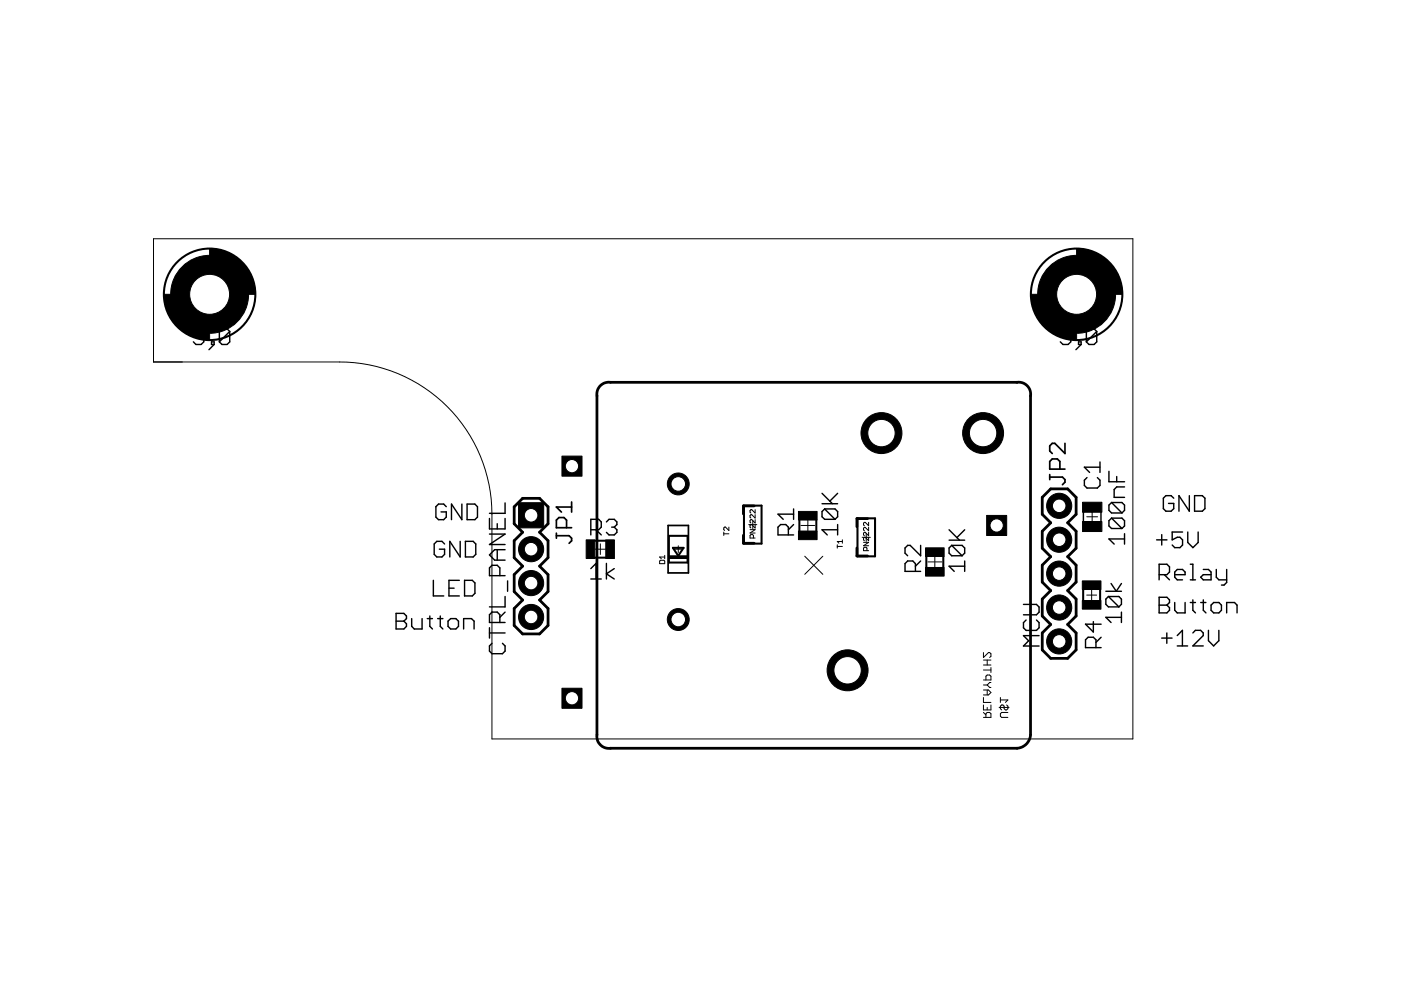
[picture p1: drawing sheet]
<svg xmlns="http://www.w3.org/2000/svg" width="420mm" height="297mm" viewBox="0 0 420 297" stroke-linecap="round" stroke-linejoin="round" font-family="sans-serif">
<g fill="none" stroke="#000" stroke-width=".3">
<path d="M60.7 86.1l4.3 4.3M65 86.1l-4.3 4.3M320.7 86.1l4.3 4.3M325 86.1l-4.3 4.3M156.4 154.5h5.8M159.3 151.6v5.8M217.1 160h1.5M217.1 159.5v1M218.6 158v1l-1-1-.5 .2v.5l.2 .3M224.5 157.2h2.5M224.9 158.7h1.6l-1.6 1.1h1.6M225.2 157.2l-.3 .3v.5l.3 .3"/>
<path d="M225.4 157.2l1.1 1.1v-1.1M225.8 156v2.5M226.5 152.8v1l-1.1-1-.5 .2v.5l.3 .3M226.5 154.3v1l-1.1-1-.5 .2v.5l.3 .3M226.5 155.7v1.1l-1.1-1.1-.5 .3v.5l.3 .3M240.2 157.5h4.1M242.3 155.4v4.2M259.8 159.9v2.4M260.5 156.6v1l-1-1-.5 .2v.5l.2 .3M260.5 158.1v1l-1-1-.5 .2v.5l.2 .3M260.5 159.6v1l-1-1-.5 .2v.5l.2 .3M315.8 151.6h3.7"/>
<path d="M317.6 149.8v3.7M325.9 154.9h3.3M327.5 153.3v3.2M178.4 164.6h3.2M180 163v3.2M197.8 168.2l.3-.3h1l.2 .3v.8h-1.5zM199.3 166.5v1M199.3 167h-1.5l.5 .5M202.4 164.6h2M203.4 163.6v2M226 161.3v-.8l-.3-.3h-.5l-.3 .3v.8h1.6M241.3 166.7l5.5 5.4"/>
<path d="M246.8 166.7l-5.5 5.4M251.1 163.8h1.5M251.1 163.3v1M252.6 162.3h-1.5l.5 .5M252.6 161.8v1M258.6 161.1h2.4M259 162.6h1.5l-1.5 1h1.5M259.2 161.1l-.2 .2v.5l.2 .3M259.5 161.1l1 1v-1M260 165.1v-.8l-.3-.3h-.5l-.2 .3v.8h1.5M278.3 168.4h4.1M280.4 166.3v4.2"/>
<path d="M325.9 178.4h3M327.4 176.9v3M294.9 195.6v1.5l1.5-1.5h.4l.4 .4v.7l-.4 .4M294.9 199.3h2.3M294.9 197.8h2.3M296.1 197.8v1.5M294.9 215h2.3v-1.1l-.4-.3h-.7l-.4 .3v1.1M294.9 203.8h2.3v-1.1l-.4-.4h-.7l-.4 .4v1.1M294.9 211.3v1.5h2.3v-1.5M294.9 213.6l.8 .7M294.9 209.1v1.4h2.3M294.9 206.8h1.5l.8 .8-.8 .7h-1.5"/>
<path d="M294.9 205.3h1.2M294.9 200.8h2.3M296.1 206.8v1.5M296.1 212v.8M296.1 205.3l.7 .8h.4M297.2 200.1v1.5M297.2 204.6h-.4l-.7 .7M299.6 212h3M300 209.1v1.4M300 209.8h2.3l-.8 .7M301.9 211.3l.4 .4v.7l-.4 .4h-.4l-.4-.4v-.7l-.3-.4h-.4l-.4 .4v.7l.4 .4M302.3 213.6h-1.9l-.4 .3v.8l.4 .3h1.9"/>
</g>
<g fill="none" stroke="#000" stroke-width=".83">
<path d="M179.9 115.8l1.2-.9 1.5-.3h122.4a3.6 3.6 0 0 1 4.1 4.1v101.5a4.3 4.3 0 0 1-4.1 4.1h-121.9a3.6 3.6 0 0 1-4.1-4.1v-102.1l.3-1.5zM154.2 151.9l2.5-2.5h5.1l2.6 2.5v5.1l-2.6 2.5 2.6 2.6v5.1l-2.6 2.5 2.6 2.5v5.1l-2.6 2.6 2.6 2.5v5.1l-2.6 2.5h-5.1l-2.5-2.5v-5.1l2.5-2.5-2.5-2.6v-5.1l2.5-2.5-2.5-2.5v-5.1l2.5-2.6-2.5-2.5zM226.2 151.6h-3.3v2.5M260.2 155.4h-3.2v2.5M312.6 149.1l2.5-2.6h5.1l2.5 2.6v5.1l-2.5 2.5 2.5 2.5v5.1l-2.5 2.6 2.5 2.5v5.1l-2.5 2.5 2.5 2.6v5l-2.5 2.6 2.5 2.5v5.1l-2.5 2.5h-5.1l-2.5-2.5v-5.1l2.5-2.5-2.5-2.6v-5l2.5-2.6-2.5-2.5v-5.1l2.5-2.5-2.5-2.6v-5.1l2.5-2.5-2.5-2.5zM222.9 160.4v2.4h3.3M257 164.3v2.3h3.2"/>
<circle cx="62.9" cy="88.2" r="6.4"/>
<circle cx="322.9" cy="88.2" r="6.4"/>
</g>
<path d="M319.4 132.9v3l-3.1-3h-.7l-.8 .7v1.6l.8 .7M166.9 159.8v1.5M169.9 158.2v-2.3l-.8-.8h-1.5l-.7 .8v2.3h4.5M171.4 150.5v3M171.4 152h-4.5l1.5 1.5M200.4 157.5h6.1v14.2h-6.1zM314.8 143h3.8l.8 .8v.7l-.8 .8M314.8 142.2v1.6M317.9 140.6v-2.3l-.8-.7h-1.5l-.8 .7v2.3h4.6M166.9 160.6h3.8l.7 .7v.8l-.7 .8" fill="none" stroke="#000" stroke-width=".51"/>
<g fill="none" stroke="#000" stroke-width=".61">
<path d="M223.1 151.6h5.3v11.3h-5.3zM239.7 155.9v3.2M244.8 155.9v3.2M257.2 155.4h5.2v11.4h-5.2zM178.4 162.1h3.3M178.4 167.2h3.3M200.6 160.6h5.6v8h-5.6zM201.8 164.2h3.2l-1.6 2.4zM277.8 166.8v3.3M282.9 166.8v3.3M324.8 176.7v3.3M329.9 176.7v3.3"/>
<circle cx="62.9" cy="88.2" r="13.7"/>
<circle cx="322.9" cy="88.2" r="13.7"/>
</g>
<g fill="none" stroke="#000" stroke-width=".42">
<path d="M329.9 138.5v3.1M133.8 151.9l-.7-.8h-1.6l-.8 .8v3.1l.8 .8h1.6l.7-.8v-1.6h-1.5M138.5 151.1v4.7l-3.1-4.7v4.7M140.1 151.1h2.3l.8 .8v3.1l-.8 .8h-2.3zM146.8 155.4v3.1h4.7v-3.1M149.1 157v1.5M151.5 150.7v3.2h-4.7M177.2 158.8h2.3l.8-.8v-1.6l-.8-.7h-2.3v4.6M178.8 158.8l1.5 1.5M181.9 156.4l.7-.7h1.6l.8 .7v.8l-.8 .8M183.4 158h.8M184.2 158l.8 .8v.8l-.8 .7h-1.6l-.7-.7"/>
<path d="M238 157.2l-1.6 1.6M238 154.1h-4.7l1.6 1.6M238 152.5v3.2M246.5 151h4.7M246.5 147.9l3.1 3.1M247.3 152.5l-.8 .8v1.6l.8 .8h3.1M247.3 152.5h3.1l.8 .8v1.6l-.8 .8M247.3 152.5l3.1 3.2M251.2 158.8h-4.7l1.6 1.5M251.2 157.2v3.1M251.2 147.9l-2.3 2.3M284.6 158.8l3.1 3.1"/>
<path d="M289.3 158.8l-2.3 2.3M324.9 153.5v2.9M326 143.2l-.8 .7v1.6l.8 .8h3.1l.8-.8v-1.6l-.8-.7M329.9 140h-4.7l1.6 1.6M330.2 153.4v3M332.6 141.3v3.1h4.6M333.4 150.6h3.1l.7 .8v1.6l-.7 .8M333.4 155.3h3.1l.7 .8v1.5l-.7 .8M333.4 155.3l-.8 .8v1.5l.8 .8h3.1M333.4 150.6l-.8 .8v1.6l.8 .8h3.1M333.4 155.3l3.1 3.1M333.4 150.6l3.1 3.2"/>
<path d="M334.9 142.8v1.6M337.2 160v3.1M337.2 145.9h-2.3l-.8 .8v2.4h3.1M352 149.3l-.8-.7h-1.5l-.8 .7v3.2l.8 .7h1.5l.8-.7v-1.6h-1.6M354.6 159.5h-3.1v2.3l1.6-.8h.8l.7 .8v1.6l-.7 .7h-1.6l-.8-.7M356.2 159.5v3.1l1.6 1.5 1.5-1.5v-3.1M356.7 148.6v4.6l-3.1-4.6v4.6M358.2 148.6h2.4l.8 .7v3.2l-.8 .7h-2.4zM130 173.9v4.7h3.1M133.3 163l-.8-.7h-1.5l-.8 .7v3.2l.8 .7h1.5l.8-.7v-1.6h-1.5M134.6 176.3h1.6M137.8 173.9h-3.2v4.7h3.2"/>
<path d="M138 162.3v4.6l-3.1-4.6v4.6M139.3 173.9h2.3l.8 .8v3.1l-.8 .8h-2.3zM139.6 162.3h2.3l.8 .7v3.2l-.8 .7h-2.3zM146.8 160.1h4.7l-4.7 3.1h4.7M149.1 164.8v3.1M149.9 172.6v-2.4l-.8-.8h-1.5l-.8 .8v2.4h4.7M151.5 178.8v3.1h-4.7M151.5 164.8h-3.2l-1.5 1.5 1.5 1.6h3.2M152.2 174.1v3.1M177.2 170.4l1.6-1.5v4.6M177.2 173.5h3.1M181.9 168.9v4.6"/>
<path d="M184.2 170.4l-2.3 1.6 2.3 1.5M236.4 160.3v-2.3l-.8-.8h-1.5l-.8 .8v2.3h4.7M274.5 171.3v-2.4l-.8-.8h-1.5l-.8 .8v2.4h4.7M276.1 163.5v3.1l-3.1-3.1h-.8l-.8 .8v1.5l.8 .8M276.1 168.1l-1.6 1.6M284.6 161.9h4.7M285.4 163.5h3.1l.8 .8v1.5l-.8 .8M285.4 163.5l-.8 .8v1.5l.8 .8h3.1M285.4 163.5l3.1 3.1M289.3 169.7h-4.7l1.6 1.6M289.3 168.1v3.2M331.6 177.2h4.7"/>
<path d="M332.4 178.8h3.2l.7 .8v1.5l-.7 .8M332.4 178.8l-.8 .8v1.5l.8 .8h3.2M332.4 178.8l3.2 3.1M333.2 174.9l1.6 2.3 1.5-2.3M337.2 161.5h-4.6l1.5 1.6M346.9 161.8h3.1M347.6 172.3h2.3l.8-.8v-1.6l-.8-.8h-2.3v4.7M347.6 179h2.3l.8 .8v.8l-.8 .8 .8 .7v.8l-.8 .8h-2.3zM348.4 160.3v3.1M349.2 172.3l1.5 1.5M352.3 172.3h3.1v-.8l-.8-.8h-1.5l-.8 .8v1.5l.8 .8h1.5M357 169.1h.7v4.7"/>
<path d="M357 173.8h1.5M357.7 179.8v3.1l.8 .8M360.9 179.8v3.1l.8 .8M360.9 170.7h1.5l.8 .8v2.3h-2.3l-.8-.8 .8-.7h2.3M364.8 170.7v2.3l.7 .8h2.4M367.9 170.7v3.9l-.8 .8h-.8M118.8 183.9h2.3l.8 .7v.8l-.8 .8 .8 .8v.7l-.8 .8h-2.3zM118.8 186.2h2.3M123.5 185.4v2.3l.7 .8h2.4v-3.1M128.1 185.4h1.6M128.9 184.6v3.1l.8 .8M131.3 185.4h1.5"/>
<path d="M132 184.6v3.1l.8 .8M134.4 186.2l.7-.8h1.6l.8 .8v1.5l-.8 .8h-1.6l-.7-.8zM139 188.5v-3.1h2.4l.8 .8v2.3M146.8 188.2v3.1M146.8 189.7h4.7M147.6 192.8l-.8 .8v1.6l.8 .7h3.1l.8-.7v-1.6l-.8-.8M149.9 186.6v-2.3l-.8-.8h-1.5l-.8 .8v2.3h4.7M151.5 183.5l-1.6 1.5M306.9 181.2h3.9l.8 .7v1.6l-.8 .8h-3.9M307.7 185.8l-.8 .8v1.6l.8 .8h3.1l.8-.8v-1.6l-.8-.8M311.6 190.5h-4.7l1.6 1.6-1.6 1.5h4.7M327.9 186.3v3.1l-2.4-2.3h4.7"/>
<path d="M328.7 194.1v-2.3l-.8-.8h-1.6l-.8 .8v2.3h4.7M330.2 191l-1.5 1.6M336.3 185h-4.7l1.6 1.6M336.3 183.5v3.1M347.6 181.4h2.3M348.4 191.3h3.1M349.9 189.7v3.1M352.3 180.6v2.3l.8 .8h2.3v-3.1M353.1 190.5l1.5-1.6v4.7M353.1 193.6h3.1M357 180.6h1.5M357.7 189.7l.8-.8h1.6l.7 .8v.8l-3.1 3.1h3.1"/>
<path d="M360.1 180.6h1.6M362.4 188.9v3.1l1.6 1.6 1.5-1.6v-3.1M364 180.6h1.5l.8 .8v1.5l-.8 .8h-1.5l-.8-.8v-1.5zM367.9 183.7v-3.1h2.3l.8 .8v2.3"/>
</g>
<g fill="#000" stroke="#000" stroke-width=".3">
<path d="M158.3 153.4h2v2.1h-2zM239.5 153.3h5.5v2.6h-5.5zM239.5 159.2h5.5v2.6h-5.5zM316.6 150.6h2.1v2h-2.1zM324.7 150.5h5.8v3h-5.8zM324.7 156.3h5.8v3h-5.8zM158.3 173.8h2v2h-2zM158.3 163.6h2v2h-2zM175.8 161.8h2.6v5.6h-2.6zM181.7 161.8h2.6v5.6h-2.6zM200.6 166.6h5.6v.8h-5.6zM277.6 164.2h5.5v2.6h-5.5z"/>
<path d="M277.6 170.1h5.5v2.6h-5.5zM316.6 170.9h2.1v2.1h-2.1zM316.6 160.8h2.1v2h-2.1zM324.6 174.1h5.6v2.6h-5.6zM158.3 183.9h2v2h-2zM316.6 191.2h2.1v2.1h-2.1zM316.6 181.1h2.1v2h-2.1zM324.6 180h5.6v2.6h-5.6z"/>
</g>
<g fill="#000" stroke="#000" stroke-width=".3">
<path d="M49.3 88.2h9.9a3.7 3.7 0 0 0 3.7 3.7v9.9a13.6 13.6 0 0 1-13.6-13.6z" fill-rule="evenodd"/>
<path d="M62.9 74.6a13.6 13.6 0 0 1 13.6 13.6h-10a3.7 3.7 0 0 0-3.6-3.6z" fill-rule="evenodd"/>
<path d="M309.3 88.2h9.9a3.7 3.7 0 0 0 3.7 3.7v9.9a13.6 13.6 0 0 1-13.6-13.6z" fill-rule="evenodd"/>
<path d="M322.9 74.6a13.6 13.6 0 0 1 13.6 13.6h-10a3.7 3.7 0 0 0-3.6-3.6z" fill-rule="evenodd"/>
<circle cx="294.8" cy="129.8" r="6.1"/>
</g>
<g fill="none" stroke="#000" stroke-width="1.8">
<circle cx="62.9" cy="88.2" r="3"/>
<circle cx="322.9" cy="88.2" r="3"/>
</g>
<circle cx="294.8" cy="129.8" r="4.1" fill="#fff" stroke="#000" stroke-width=".3"/>
<circle cx="264.3" cy="129.8" r="6.1" fill="#000" stroke="#000" stroke-width=".3"/>
<circle cx="264.4" cy="129.8" r="4.1" fill="#fff" stroke="#000" stroke-width=".3"/>
<circle cx="254.2" cy="200.9" r="6.1" fill="#000" stroke="#000" stroke-width=".3"/>
<circle cx="254.2" cy="200.9" r="4.1" fill="#fff" stroke="#000" stroke-width=".3"/>
<circle cx="203.4" cy="185.7" r="3.3" fill="#000" stroke="#000" stroke-width=".3"/>
<circle cx="203.4" cy="185.7" r="2.18" fill="#fff" stroke="#000" stroke-width=".3"/>
<circle cx="203.4" cy="145.1" r="3.3" fill="#000" stroke="#000" stroke-width=".3"/>
<circle cx="203.4" cy="145.1" r="2.18" fill="#fff" stroke="#000" stroke-width=".3"/>
<path d="M155.5 150.7h7.5v7.5h-7.5z" fill="#000" stroke="#000" stroke-width=".3"/>
<circle cx="159.3" cy="154.5" r="2.03" fill="#fff" stroke="#000" stroke-width=".3"/>
<circle cx="159.3" cy="164.6" r="3.8" fill="#000" stroke="#000" stroke-width=".3"/>
<circle cx="159.3" cy="164.6" r="2.03" fill="#fff" stroke="#000" stroke-width=".3"/>
<circle cx="159.3" cy="174.8" r="3.8" fill="#000" stroke="#000" stroke-width=".3"/>
<circle cx="159.3" cy="174.8" r="2.03" fill="#fff" stroke="#000" stroke-width=".3"/>
<circle cx="159.3" cy="184.9" r="3.8" fill="#000" stroke="#000" stroke-width=".3"/>
<circle cx="159.3" cy="184.9" r="2.03" fill="#fff" stroke="#000" stroke-width=".3"/>
<circle cx="317.6" cy="151.6" r="3.8" fill="#000" stroke="#000" stroke-width=".3"/>
<circle cx="317.6" cy="151.6" r="2.03" fill="#fff" stroke="#000" stroke-width=".3"/>
<circle cx="317.6" cy="161.8" r="3.8" fill="#000" stroke="#000" stroke-width=".3"/>
<circle cx="317.6" cy="161.8" r="2.03" fill="#fff" stroke="#000" stroke-width=".3"/>
<circle cx="317.6" cy="171.9" r="3.8" fill="#000" stroke="#000" stroke-width=".3"/>
<circle cx="317.6" cy="171.9" r="2.03" fill="#fff" stroke="#000" stroke-width=".3"/>
<circle cx="317.6" cy="182.1" r="3.8" fill="#000" stroke="#000" stroke-width=".3"/>
<circle cx="317.6" cy="182.1" r="2.03" fill="#fff" stroke="#000" stroke-width=".3"/>
<circle cx="317.6" cy="192.3" r="3.8" fill="#000" stroke="#000" stroke-width=".3"/>
<circle cx="317.6" cy="192.3" r="2.03" fill="#fff" stroke="#000" stroke-width=".3"/>
<circle cx="62.9" cy="88.2" r="11.7" fill="#000" stroke="#000" stroke-width=".3"/>
<circle cx="62.9" cy="88.2" r="6" fill="#fff" stroke="#000" stroke-width=".3"/>
<circle cx="322.9" cy="88.2" r="11.7" fill="#000" stroke="#000" stroke-width=".3"/>
<circle cx="322.9" cy="88.2" r="6" fill="#fff" stroke="#000" stroke-width=".3"/>
<path d="M168.5 136.7h6v6h-6z" fill="#000" stroke="#000" stroke-width=".3"/>
<circle cx="171.5" cy="139.7" r="1.99" fill="#fff" stroke="#000" stroke-width=".3"/>
<path d="M168.5 206.3h6v6h-6z" fill="#000" stroke="#000" stroke-width=".3"/>
<circle cx="171.5" cy="209.3" r="1.99" fill="#fff" stroke="#000" stroke-width=".3"/>
<path d="M295.9 154.5h6v6h-6z" fill="#000" stroke="#000" stroke-width=".3"/>
<circle cx="298.9" cy="157.5" r="1.99" fill="#fff" stroke="#000" stroke-width=".3"/>
<path d="M45.9 108.5h55.9a45.7 45.7 0 0 1 45.7 45.7v67.3h192.2v-149.9h-293.7v36.9" fill="none" stroke="#000" stroke-width=".3"/>
<g fill="none" stroke="#000" stroke-width=".42">
<path d="M58 99.4l.8-.8h1.5l.8 .8v.7l-.8 .8M68.9 99.4l-.8-.8h-1.5l-.8 .8v3.1M68.9 99.4v3.1l-.8 .8h-1.5l-.8-.8M68.9 99.4l-3.1 3.1M318 99.4l.8-.8h1.5l.8 .8v.7l-.8 .8M328.9 99.4l-.8-.8h-1.5l-.8 .8v3.1M328.9 99.4v3.1l-.8 .8h-1.5l-.8-.8M328.9 99.4l-3.1 3.1M59.5 100.9h.8M60.3 100.9l.8 .8v.8l-.8 .8h-1.5l-.8-.8M63.4 102.5h.8v.8h-.8zM64.2 103.3l-1.5 1.5"/>
<path d="M319.6 100.9h.7M320.3 100.9l.8 .8v.8l-.8 .8h-1.5l-.8-.8M323.4 102.5h.8v.8h-.8zM324.2 103.3l-1.5 1.5"/>
</g>
</svg>
